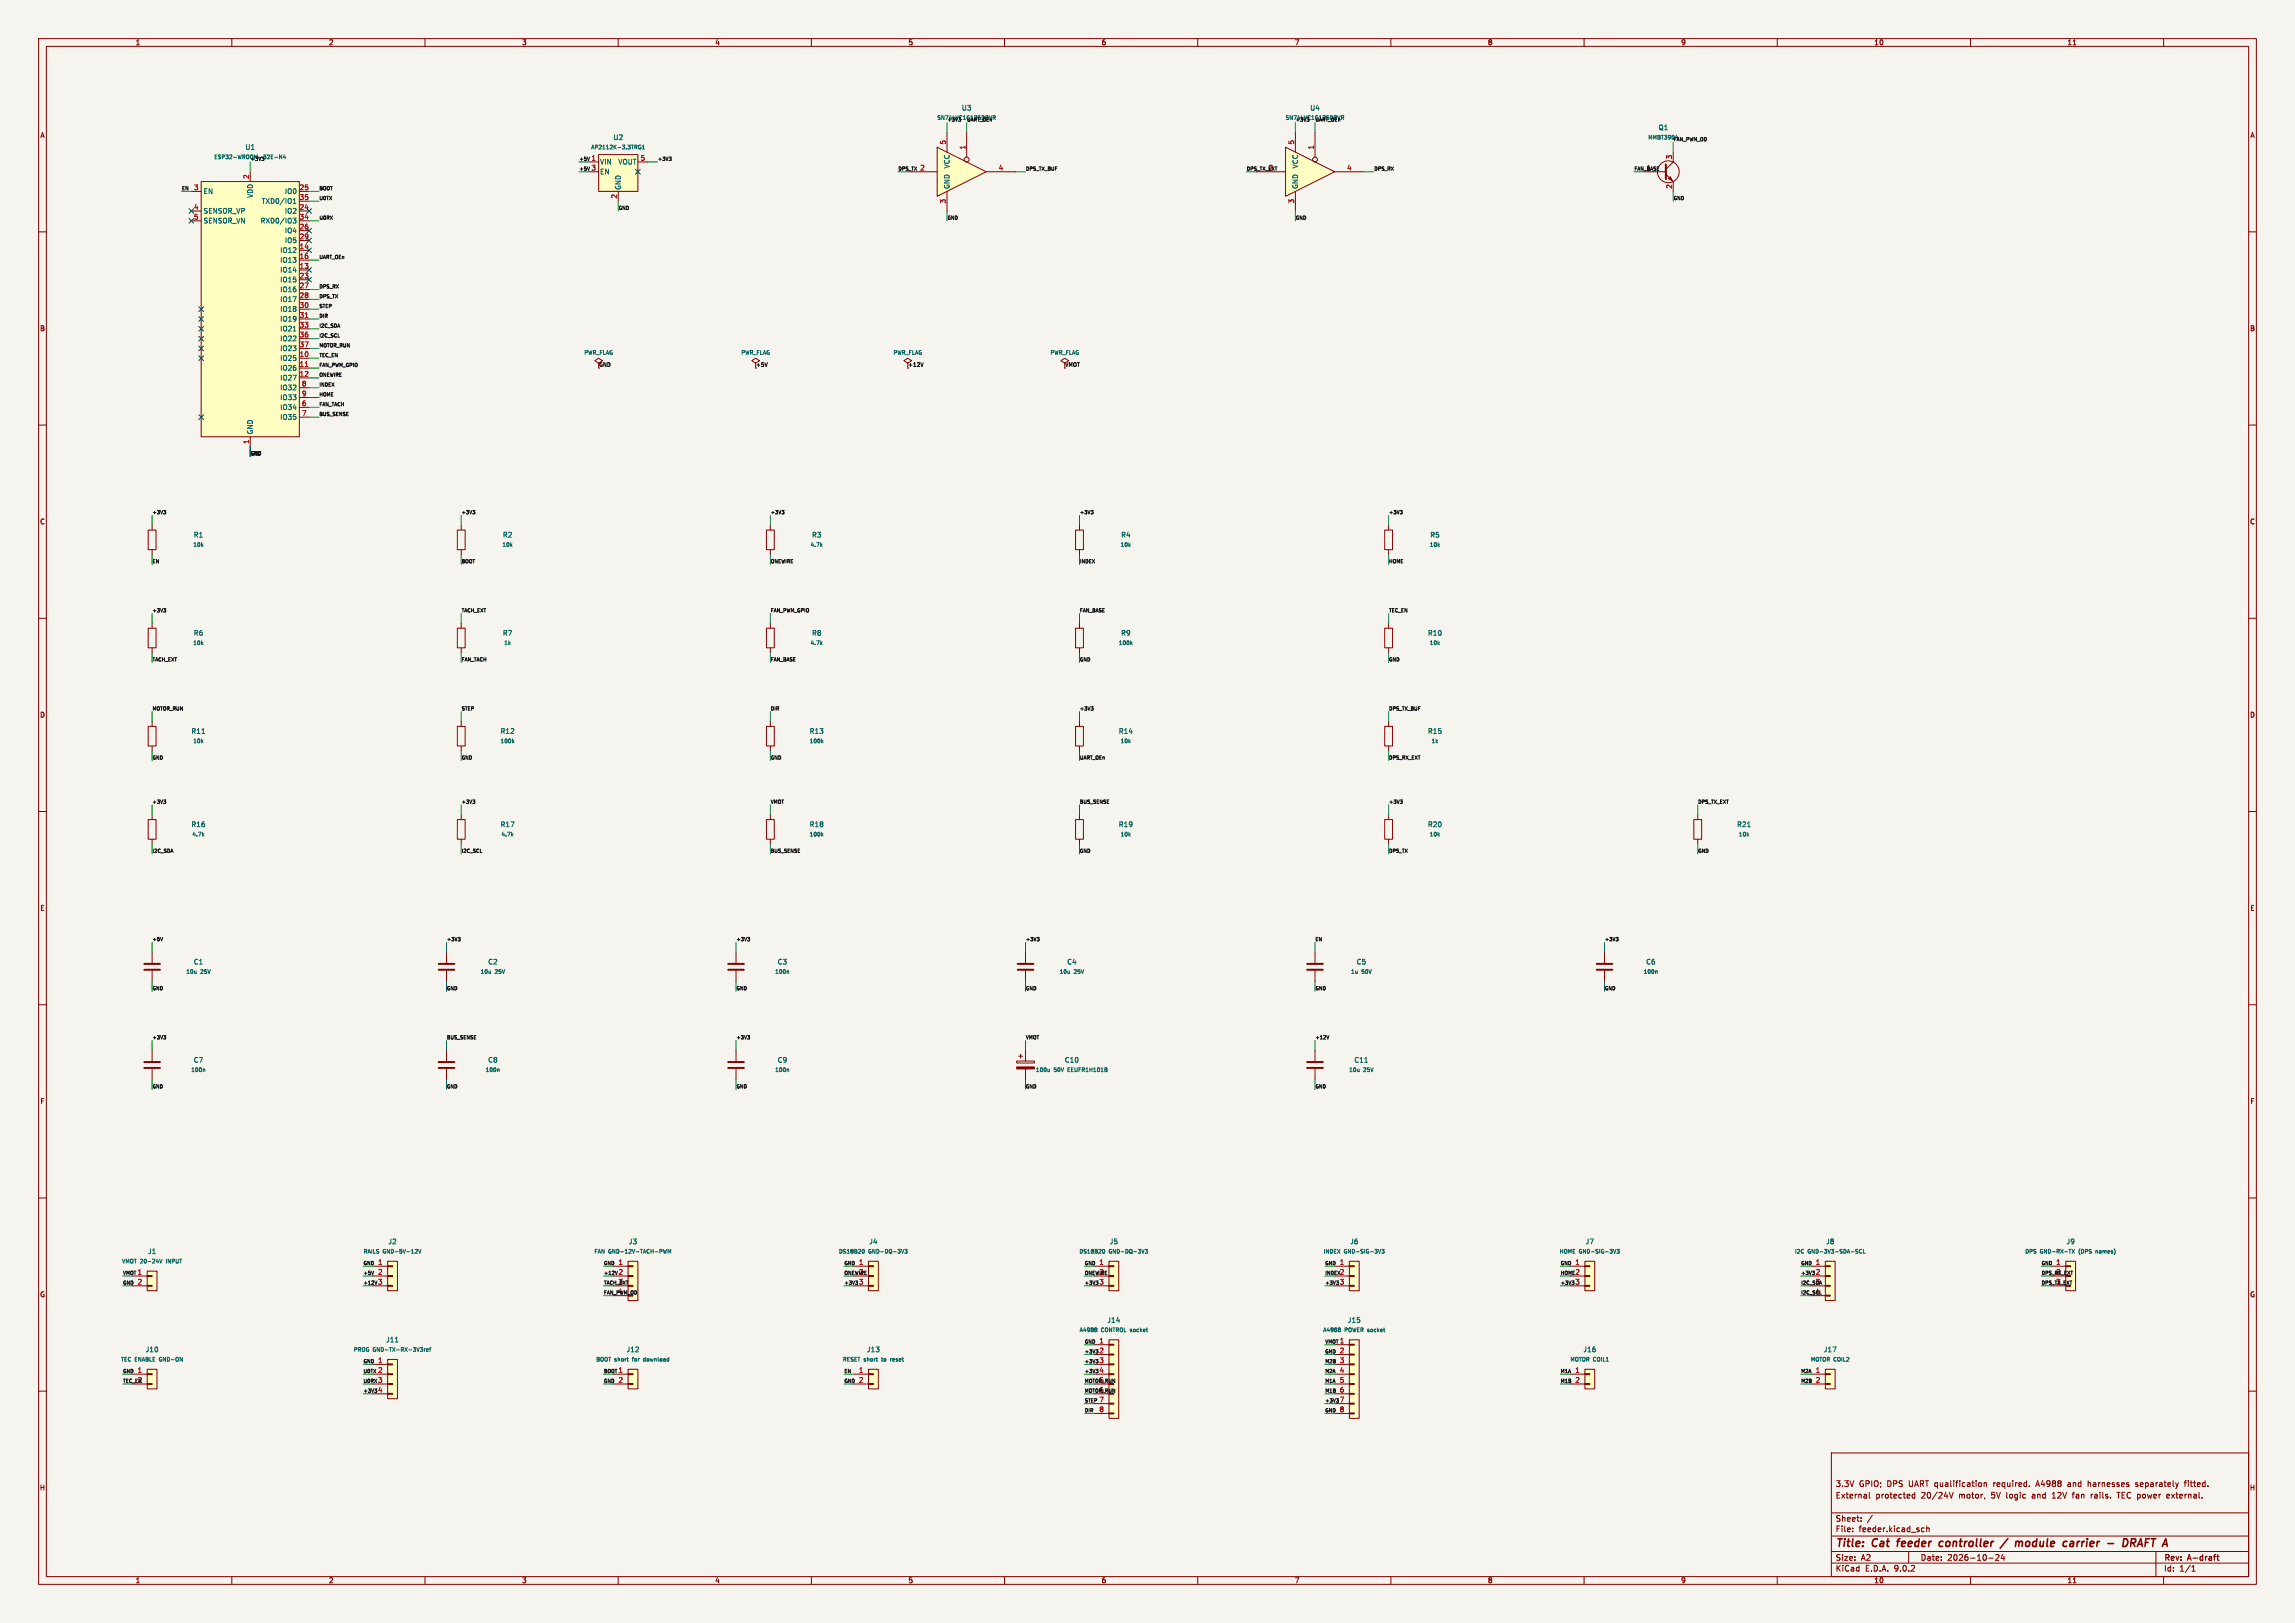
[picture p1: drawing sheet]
<svg xmlns="http://www.w3.org/2000/svg" width="594mm" height="420mm" viewBox="0 0 594 420" stroke-linecap="round" stroke-linejoin="round" font-family="sans-serif">
<defs><g id="words">
<g font-size="2.8" fill="#840000">
<text x="475" y="400.9">Title:</text>
<text x="484.7" y="400.9">Cat</text>
<text x="491.9" y="400.9">feeder</text>
<text x="503.6" y="400.9">controller</text>
<text x="520.5" y="400.9">/</text>
<text x="524.9" y="400.9">module</text>
<text x="538.1" y="400.9">carrier</text>
<text x="550.3" y="400.9">-</text>
<text x="555.1" y="400.9">DRAFT A</text>
</g>
<g font-size="2.1" fill="#840000">
<text x="475" y="388">External</text>
<text x="475" y="385">3.3V</text>
<text x="481.2" y="385">GPIO;</text>
<text x="485.4" y="388">protected</text>
<text x="488.5" y="385">DPS UART qualification</text>
<text x="497.3" y="388">20/24V</text>
<text x="507.2" y="388">motor,</text>
<text x="515.7" y="388">5V logic</text>
<text x="516.4" y="385">required.</text>
<text x="526.5" y="388">and</text>
<text x="527.6" y="385">A4988</text>
<text x="531.9" y="388">12V</text>
<text x="535.9" y="385">and</text>
<text x="537.3" y="388">fan</text>
<text x="541.3" y="385">harnesses</text>
<text x="542.2" y="388">rails.</text>
<text x="549.2" y="388">TEC power</text>
<text x="553.8" y="385">separately</text>
<text x="562.3" y="388">external.</text>
<text x="566.6" y="385">fitted.</text>
<text x="475" y="394">Sheet:</text>
<text x="475" y="396.7">File:</text>
<text x="481.1" y="396.7">feeder.kicad_sch</text>
<text x="475" y="406.9">KiCad</text>
<text x="475" y="404.1">Size:</text>
<text x="481.7" y="404.1">A2</text>
<text x="482.7" y="406.9">E.D.A.</text>
<text x="490.3" y="406.9">9.0.2</text>
<text x="497" y="404.1">Date:</text>
<text x="504" y="404.1">2026-10-24</text>
<text x="560" y="404.3">Rev:</text>
<text x="560" y="406.9">Id:</text>
<text x="564.1" y="406.9">1/1</text>
<text x="566.4" y="404.3">A-draft</text>
</g>
<g font-size="1.8" fill="#840000">
<text x="35" y="11.9">1</text>
<text x="85" y="11.9">2</text>
<text x="135" y="11.9">3</text>
<text x="185" y="11.9">4</text>
<text x="235" y="11.9">5</text>
<text x="285" y="11.9">6</text>
<text x="335" y="11.9">7</text>
<text x="385" y="11.9">8</text>
<text x="435" y="11.9">9</text>
<text x="485" y="11.9">10</text>
<text x="535" y="11.9">11</text>
<text x="10.3" y="35.9">A</text>
<text x="582.3" y="35.9">A</text>
<text x="10.3" y="85.9">B</text>
<text x="582.3" y="85.9">B</text>
<text x="10.3" y="135.9">C</text>
<text x="582.3" y="135.9">C</text>
<text x="10.3" y="185.9">D</text>
<text x="582.3" y="185.9">D</text>
<text x="10.3" y="235.9">E</text>
<text x="582.3" y="235.9">E</text>
<text x="10.3" y="285.9">F</text>
<text x="582.3" y="285.9">F</text>
<text x="10.3" y="335.9">G</text>
<text x="582.3" y="335.9">G</text>
<text x="10.2" y="385.9">H</text>
<text x="582.2" y="385.9">H</text>
<text x="35" y="409.9">1</text>
<text x="85" y="409.9">2</text>
<text x="135" y="409.9">3</text>
<text x="185" y="409.9">4</text>
<text x="235" y="409.9">5</text>
<text x="285" y="409.9">6</text>
<text x="335" y="409.9">7</text>
<text x="385" y="409.9">8</text>
<text x="435" y="409.9">9</text>
<text x="485" y="409.9">10</text>
<text x="535" y="409.9">11</text>
</g>
<g font-size="1.8" fill="#006464">
<text x="248.8" y="28.8">U3</text>
<text x="339" y="28.8">U4</text>
<text x="429.2" y="33.9">Q1</text>
<text x="63.4" y="39">U1</text>
<text x="158.6" y="36.4">U2</text>
<text x="155.2" y="42.8">VIN</text>
<text x="155.2" y="45.3">EN</text>
<text x="159.9" y="42.8">VOUT</text>
<text x="246" y="43.7" transform="rotate(-90 246 43.7)">VCC</text>
<text x="336.1" y="43.7" transform="rotate(-90 336.1 43.7)">VCC</text>
<text x="52.6" y="50.4">EN</text>
<text x="65.6" y="51.3" transform="rotate(-90 65.6 51.3)">VDD</text>
<text x="67.6" y="52.9">TXD0/IO1</text>
<text x="73.6" y="50.4">IO0</text>
<text x="160.9" y="49.3" transform="rotate(-90 160.9 49.3)">GND</text>
<text x="246" y="49" transform="rotate(-90 246 49)">GND</text>
<text x="336.1" y="49" transform="rotate(-90 336.1 49)">GND</text>
<text x="52.6" y="55.5">SENSOR_VP</text>
<text x="52.6" y="58">SENSOR_VN</text>
<text x="67.3" y="58">RXD0/IO3</text>
<text x="73.6" y="55.5">IO2</text>
<text x="72.4" y="65.6">IO12</text>
<text x="73.6" y="60.6">IO4</text>
<text x="73.6" y="63.1">IO5</text>
<text x="72.4" y="68.2">IO13</text>
<text x="72.4" y="70.7">IO14</text>
<text x="72.4" y="73.3">IO15</text>
<text x="72.4" y="75.8">IO16</text>
<text x="72.4" y="78.3">IO17</text>
<text x="72.4" y="80.9">IO18</text>
<text x="72.4" y="83.4">IO19</text>
<text x="72.4" y="86">IO21</text>
<text x="72.4" y="88.5">IO22</text>
<text x="72.4" y="91">IO23</text>
<text x="72.4" y="93.6">IO25</text>
<text x="72.4" y="96.1">IO26</text>
<text x="72.4" y="98.7">IO27</text>
<text x="72.4" y="101.2">IO32</text>
<text x="72.4" y="103.7">IO33</text>
<text x="72.4" y="106.3">IO34</text>
<text x="65.6" y="112.5" transform="rotate(-90 65.6 112.5)">GND</text>
<text x="72.4" y="108.8">IO35</text>
<text x="50" y="139.3">R1</text>
<text x="130" y="139.3">R2</text>
<text x="210" y="139.3">R3</text>
<text x="290.1" y="139.3">R4</text>
<text x="370.1" y="139.3">R5</text>
<text x="50" y="164.7">R6</text>
<text x="130" y="164.7">R7</text>
<text x="210" y="164.7">R8</text>
<text x="290.1" y="164.7">R9</text>
<text x="369.5" y="164.7">R10</text>
<text x="49.4" y="190.1">R11</text>
<text x="129.4" y="190.1">R12</text>
<text x="209.4" y="190.1">R13</text>
<text x="289.5" y="190.1">R14</text>
<text x="369.5" y="190.1">R15</text>
<text x="49.4" y="214.2">R16</text>
<text x="129.4" y="214.2">R17</text>
<text x="209.4" y="214.2">R18</text>
<text x="289.5" y="214.2">R19</text>
<text x="369.5" y="214.2">R20</text>
<text x="449.5" y="214.2">R21</text>
<text x="50" y="249.8">C1</text>
<text x="126.2" y="249.8">C2</text>
<text x="201.2" y="249.8">C3</text>
<text x="276.1" y="249.8">C4</text>
<text x="351" y="249.8">C5</text>
<text x="425.9" y="249.8">C6</text>
<text x="50" y="275.2">C7</text>
<text x="126.2" y="275.2">C8</text>
<text x="201.2" y="275.2">C9</text>
<text x="275.5" y="275.2">C10</text>
<text x="350.4" y="275.2">C11</text>
<text x="100.4" y="322.2">J2</text>
<text x="162.6" y="322.2">J3</text>
<text x="224.9" y="322.2">J4</text>
<text x="287.1" y="322.2">J5</text>
<text x="349.3" y="322.2">J6</text>
<text x="410.3" y="322.2">J7</text>
<text x="472.5" y="322.2">J8</text>
<text x="534.7" y="322.2">J9</text>
<text x="38.2" y="324.7">J1</text>
<text x="99.8" y="347.6">J11</text>
<text x="286.5" y="342.5">J14</text>
<text x="348.7" y="342.5">J15</text>
<text x="37.6" y="350.1">J10</text>
<text x="162" y="350.1">J12</text>
<text x="224.3" y="350.1">J13</text>
<text x="409.7" y="350.1">J16</text>
<text x="471.9" y="350.1">J17</text>
</g>
<g font-size="1.8" fill="#a90000">
<text x="153" y="41.7">1</text>
<text x="165.7" y="41.7">5</text>
<text x="244.9" y="37.5" transform="rotate(-90 244.9 37.5)">5</text>
<text x="249.9" y="38.8" transform="rotate(-90 249.9 38.8)">1</text>
<text x="335" y="37.5" transform="rotate(-90 335 37.5)">5</text>
<text x="340.1" y="38.8" transform="rotate(-90 340.1 38.8)">1</text>
<text x="432.8" y="41.3" transform="rotate(-90 432.8 41.3)">3</text>
<text x="64.5" y="46.4" transform="rotate(-90 64.5 46.4)">2</text>
<text x="153" y="44.2">3</text>
<text x="238.1" y="44.2">2</text>
<text x="258.4" y="44.2">4</text>
<text x="348.5" y="44.2">4</text>
<text x="50.1" y="49.3">3</text>
<text x="77.4" y="49.3">25</text>
<text x="77.4" y="51.8">35</text>
<text x="159.8" y="51.5" transform="rotate(-90 159.8 51.5)">2</text>
<text x="244.9" y="52.8" transform="rotate(-90 244.9 52.8)">3</text>
<text x="335" y="52.8" transform="rotate(-90 335 52.8)">3</text>
<text x="432.8" y="49" transform="rotate(-90 432.8 49)">2</text>
<text x="50.1" y="54.4">4</text>
<text x="50.1" y="56.9">5</text>
<text x="77.4" y="54.4">24</text>
<text x="77.4" y="56.9">34</text>
<text x="77.4" y="59.4">26</text>
<text x="77.4" y="62">29</text>
<text x="77.4" y="64.5">14</text>
<text x="77.4" y="67.1">16</text>
<text x="77.4" y="69.6">13</text>
<text x="77.4" y="72.1">23</text>
<text x="77.4" y="74.7">27</text>
<text x="77.4" y="77.2">28</text>
<text x="77.4" y="79.8">30</text>
<text x="77.4" y="82.3">31</text>
<text x="77.4" y="84.8">33</text>
<text x="77.4" y="87.4">36</text>
<text x="77.4" y="89.9">37</text>
<text x="77.4" y="92.5">10</text>
<text x="77.4" y="95">11</text>
<text x="77.4" y="97.5">12</text>
<text x="78" y="100.1">8</text>
<text x="78" y="102.6">9</text>
<text x="78" y="105.2">6</text>
<text x="78" y="107.7">7</text>
<text x="64.5" y="115" transform="rotate(-90 64.5 115)">1</text>
<text x="35.5" y="329.9">1</text>
<text x="97.7" y="327.4">1</text>
<text x="97.7" y="329.9">2</text>
<text x="159.9" y="327.4">1</text>
<text x="222.2" y="327.4">1</text>
<text x="284.4" y="327.4">1</text>
<text x="346.6" y="327.4">1</text>
<text x="407.6" y="327.4">1</text>
<text x="469.8" y="327.4">1</text>
<text x="532.1" y="327.4">1</text>
<text x="35.5" y="332.5">2</text>
<text x="284.4" y="347.7">1</text>
<text x="346.6" y="347.7">1</text>
<text x="97.7" y="352.8">1</text>
<text x="346.6" y="350.3">2</text>
<text x="346.6" y="352.8">3</text>
<text x="35.5" y="355.3">1</text>
<text x="97.7" y="355.3">2</text>
<text x="97.7" y="357.9">3</text>
<text x="159.9" y="355.3">1</text>
<text x="159.9" y="357.9">2</text>
<text x="222.2" y="355.3">1</text>
<text x="222.2" y="357.9">2</text>
<text x="346.6" y="355.3">4</text>
<text x="346.6" y="357.9">5</text>
<text x="407.6" y="355.3">1</text>
<text x="407.6" y="357.9">2</text>
<text x="469.8" y="355.3">1</text>
<text x="469.8" y="357.9">2</text>
<text x="284.4" y="365.5">8</text>
<text x="346.6" y="360.4">6</text>
<text x="346.6" y="365.5">8</text>
</g>
<g font-size="1.8" fill="#0f0f0f">
<text x="328.2" y="44.2">2</text>
<text x="426" y="44.2">1</text>
<text x="159.9" y="329.9">2</text>
<text x="222.2" y="329.9">2</text>
<text x="284.4" y="329.9">2</text>
<text x="346.6" y="329.9">2</text>
<text x="407.6" y="329.9">2</text>
<text x="469.8" y="329.9">2</text>
<text x="532.1" y="329.9">2</text>
<text x="97.7" y="332.5">3</text>
<text x="159.9" y="332.5">3</text>
<text x="159.9" y="335">4</text>
<text x="222.2" y="332.5">3</text>
<text x="284.4" y="332.5">3</text>
<text x="346.6" y="332.5">3</text>
<text x="407.6" y="332.5">3</text>
<text x="469.8" y="332.5">3</text>
<text x="469.8" y="335">4</text>
<text x="532.1" y="332.5">3</text>
<text x="284.4" y="350.3">2</text>
<text x="284.4" y="352.8">3</text>
<text x="35.5" y="357.9">2</text>
<text x="284.4" y="355.3">4</text>
<text x="284.4" y="357.9">5</text>
<text x="97.7" y="360.4">4</text>
<text x="284.4" y="360.4">6</text>
<text x="284.4" y="363">7</text>
<text x="346.6" y="363">7</text>
</g>
<g font-size="1.4" fill="#0f0f0f">
<text x="242.4" y="31.2">SN74LVC1G125DBVR</text>
<text x="332.6" y="31.2">SN74LVC1G125DBVR</text>
<text x="55.3" y="41.4">ESP32-WROOM-32E-N4</text>
<text x="426.5" y="36.3">MMBT3904</text>
<text x="154.9" y="95">GND</text>
<text x="195.6" y="95">+5V</text>
<text x="234.9" y="95">+12V</text>
<text x="275.6" y="95">VMOT</text>
</g>
<g font-size="1.4" fill="#006464">
<text x="152.9" y="38.8">AP2112K-3.3TRG1</text>
<text x="151.1" y="92">PWR_FLAG</text>
<text x="191.7" y="92">PWR_FLAG</text>
<text x="231.1" y="92">PWR_FLAG</text>
<text x="271.7" y="92">PWR_FLAG</text>
<text x="49.9" y="141.7">10k</text>
<text x="129.9" y="141.7">10k</text>
<text x="209.7" y="141.7">4.7k</text>
<text x="289.9" y="141.7">10k</text>
<text x="369.9" y="141.7">10k</text>
<text x="49.9" y="167.1">10k</text>
<text x="130.4" y="167.1">1k</text>
<text x="209.7" y="167.1">4.7k</text>
<text x="289.4" y="167.1">100k</text>
<text x="369.9" y="167.1">10k</text>
<text x="49.9" y="192.5">10k</text>
<text x="129.4" y="192.5">100k</text>
<text x="209.4" y="192.5">100k</text>
<text x="289.9" y="192.5">10k</text>
<text x="370.4" y="192.5">1k</text>
<text x="49.6" y="216.6">4.7k</text>
<text x="129.7" y="216.6">4.7k</text>
<text x="209.4" y="216.6">100k</text>
<text x="289.9" y="216.6">10k</text>
<text x="369.9" y="216.6">10k</text>
<text x="449.9" y="216.6">10k</text>
<text x="48.1" y="252.2">10u</text>
<text x="51.9" y="252.2">25V</text>
<text x="124.3" y="252.2">10u</text>
<text x="128.1" y="252.2">25V</text>
<text x="200.5" y="252.2">100n</text>
<text x="274.1" y="252.2">10u</text>
<text x="278" y="252.2">25V</text>
<text x="349.5" y="252.2">1u</text>
<text x="352.4" y="252.2">50V</text>
<text x="425.3" y="252.2">100n</text>
<text x="49.4" y="277.6">100n</text>
<text x="125.6" y="277.6">100n</text>
<text x="200.5" y="277.6">100n</text>
<text x="268" y="277.6">100u</text>
<text x="272.8" y="277.6">50V</text>
<text x="276.6" y="277.6">EEUFR1H101B</text>
<text x="349.1" y="277.6">10u</text>
<text x="352.9" y="277.6">25V</text>
<text x="31.5" y="327.1">VMOT 20-24V</text>
<text x="43.2" y="327.1">INPUT</text>
<text x="94" y="324.6">RAILS</text>
<text x="99.1" y="324.6">GND-5V-12V</text>
<text x="153.7" y="324.6">FAN</text>
<text x="157.5" y="324.6">GND-12V-TACH-PWM</text>
<text x="217" y="324.6">DS18B20</text>
<text x="224.8" y="324.6">GND-DQ-3V3</text>
<text x="279.2" y="324.6">DS18B20</text>
<text x="287" y="324.6">GND-DQ-3V3</text>
<text x="342.5" y="324.6">INDEX</text>
<text x="347.9" y="324.6">GND-SIG-3V3</text>
<text x="403.5" y="324.6">HOME</text>
<text x="408.7" y="324.6">GND-SIG-3V3</text>
<text x="464.4" y="324.6">I2C</text>
<text x="467.9" y="324.6">GND-3V3-SDA-SCL</text>
<text x="524" y="324.6">DPS</text>
<text x="528" y="324.6">GND-RX-TX</text>
<text x="538.2" y="324.6">(DPS</text>
<text x="542.9" y="324.6">names)</text>
<text x="279.3" y="344.9">A4988</text>
<text x="285" y="344.9">CONTROL socket</text>
<text x="342.3" y="344.9">A4988</text>
<text x="348" y="344.9">POWER socket</text>
<text x="31.2" y="352.5">TEC ENABLE</text>
<text x="41.4" y="352.5">GND-ON</text>
<text x="91.4" y="350">PROG GND-TX-RX-3V3ref</text>
<text x="154.2" y="352.5">BOOT short</text>
<text x="163.9" y="352.5">for</text>
<text x="167" y="352.5">download</text>
<text x="218" y="352.5">RESET short</text>
<text x="228.4" y="352.5">to</text>
<text x="230.9" y="352.5">reset</text>
<text x="406.3" y="352.5">MOTOR COIL1</text>
<text x="468.6" y="352.5">MOTOR COIL2</text>
</g>
<g font-size="1.3" fill="#0f0f0f">
<text x="245.1" y="31.5">+3V3</text>
<text x="250.2" y="31.5">UART_OEn</text>
<text x="335.3" y="31.5">+3V3</text>
<text x="340.4" y="31.5">UART_OEn</text>
<text x="64.8" y="41.7">+3V3</text>
<text x="149.9" y="41.7">+5V</text>
<text x="170.2" y="41.7">+3V3</text>
<text x="433.1" y="36.6">FAN_PWM_OD</text>
<text x="149.9" y="44.2">+5V</text>
<text x="232.4" y="44.2">DPS_TX</text>
<text x="265.4" y="44.2">DPS_TX_BUF</text>
<text x="322.6" y="44.2">DPS_TX_EXT</text>
<text x="355.6" y="44.2">DPS_RX</text>
<text x="422.9" y="44.2">FAN_BASE</text>
<text x="47" y="49.3">EN</text>
<text x="82.5" y="49.3">BOOT</text>
<text x="82.5" y="51.8">U0TX</text>
<text x="433.1" y="51.8">GND</text>
<text x="82.5" y="56.9">U0RX</text>
<text x="160" y="54.4">GND</text>
<text x="245.1" y="56.9">GND</text>
<text x="335.3" y="56.9">GND</text>
<text x="82.5" y="67.1">UART_OEn</text>
<text x="82.5" y="74.7">DPS_RX</text>
<text x="82.5" y="77.2">DPS_TX</text>
<text x="82.5" y="79.8">STEP</text>
<text x="82.5" y="82.3">DIR</text>
<text x="82.5" y="84.8">I2C_SDA</text>
<text x="82.5" y="87.4">I2C_SCL</text>
<text x="82.5" y="89.9">MOTOR_RUN</text>
<text x="82.5" y="92.5">TEC_EN</text>
<text x="82.5" y="95">FAN_PWM_GPIO</text>
<text x="82.5" y="97.5">ONEWIRE</text>
<text x="82.5" y="100.1">INDEX</text>
<text x="82.5" y="107.7">BUS_SENSE</text>
<text x="82.5" y="105.2">FAN_TACH</text>
<text x="82.5" y="102.6">HOME</text>
<text x="64.8" y="117.9">GND</text>
<text x="39.4" y="133.1">+3V3</text>
<text x="119.4" y="133.1">+3V3</text>
<text x="199.4" y="133.1">+3V3</text>
<text x="279.4" y="133.1">+3V3</text>
<text x="359.4" y="133.1">+3V3</text>
<text x="39.4" y="145.8">EN</text>
<text x="119.4" y="145.8">BOOT</text>
<text x="199.4" y="145.8">ONEWIRE</text>
<text x="279.4" y="145.8">INDEX</text>
<text x="359.4" y="145.8">HOME</text>
<text x="39.4" y="158.5">+3V3</text>
<text x="119.4" y="158.5">TACH_EXT</text>
<text x="199.4" y="158.5">FAN_PWM_GPIO</text>
<text x="279.4" y="158.5">FAN_BASE</text>
<text x="359.4" y="158.5">TEC_EN</text>
<text x="39.4" y="171.2">TACH_EXT</text>
<text x="119.4" y="171.2">FAN_TACH</text>
<text x="199.4" y="171.2">FAN_BASE</text>
<text x="279.4" y="171.2">GND</text>
<text x="359.4" y="171.2">GND</text>
<text x="39.4" y="183.9">MOTOR_RUN</text>
<text x="119.4" y="183.9">STEP</text>
<text x="199.4" y="183.9">DIR</text>
<text x="279.4" y="183.9">+3V3</text>
<text x="359.4" y="183.9">DPS_TX_BUF</text>
<text x="39.4" y="196.6">GND</text>
<text x="119.4" y="196.6">GND</text>
<text x="199.4" y="196.6">GND</text>
<text x="279.4" y="196.6">UART_OEn</text>
<text x="359.4" y="196.6">DPS_RX_EXT</text>
<text x="39.4" y="208">+3V3</text>
<text x="119.4" y="208">+3V3</text>
<text x="199.4" y="208">VMOT</text>
<text x="279.4" y="208">BUS_SENSE</text>
<text x="359.4" y="208">+3V3</text>
<text x="439.4" y="208">DPS_TX_EXT</text>
<text x="39.4" y="220.7">I2C_SDA</text>
<text x="119.4" y="220.7">I2C_SCL</text>
<text x="199.4" y="220.7">BUS_SENSE</text>
<text x="279.4" y="220.7">GND</text>
<text x="359.4" y="220.7">DPS_TX</text>
<text x="439.4" y="220.7">GND</text>
<text x="39.4" y="243.6">+5V</text>
<text x="115.6" y="243.6">+3V3</text>
<text x="190.5" y="243.6">+3V3</text>
<text x="265.4" y="243.6">+3V3</text>
<text x="340.4" y="243.6">EN</text>
<text x="415.3" y="243.6">+3V3</text>
<text x="39.4" y="256.3">GND</text>
<text x="115.6" y="256.3">GND</text>
<text x="190.5" y="256.3">GND</text>
<text x="265.4" y="256.3">GND</text>
<text x="340.4" y="256.3">GND</text>
<text x="415.3" y="256.3">GND</text>
<text x="39.4" y="269">+3V3</text>
<text x="115.6" y="269">BUS_SENSE</text>
<text x="190.5" y="269">+3V3</text>
<text x="265.4" y="269">VMOT</text>
<text x="340.4" y="269">+12V</text>
<text x="39.4" y="281.7">GND</text>
<text x="115.6" y="281.7">GND</text>
<text x="190.5" y="281.7">GND</text>
<text x="265.4" y="281.7">GND</text>
<text x="340.4" y="281.7">GND</text>
<text x="31.7" y="330">VMOT</text>
<text x="94" y="330">+5V</text>
<text x="94" y="327.4">GND</text>
<text x="156.2" y="330">+12V</text>
<text x="156.2" y="327.4">GND</text>
<text x="218.4" y="327.4">GND</text>
<text x="218.4" y="330">ONEWIRE</text>
<text x="280.7" y="330">ONEWIRE</text>
<text x="280.7" y="327.4">GND</text>
<text x="342.9" y="330">INDEX</text>
<text x="342.9" y="327.4">GND</text>
<text x="403.9" y="327.4">GND</text>
<text x="403.9" y="330">HOME</text>
<text x="466.1" y="330">+3V3</text>
<text x="466.1" y="327.4">GND</text>
<text x="528.3" y="327.4">GND</text>
<text x="528.3" y="330">DPS_RX_EXT</text>
<text x="31.7" y="332.5">GND</text>
<text x="94" y="332.5">+12V</text>
<text x="156.2" y="332.5">TACH_EXT</text>
<text x="156.2" y="335">FAN_PWM_OD</text>
<text x="218.4" y="332.5">+3V3</text>
<text x="280.7" y="332.5">+3V3</text>
<text x="342.9" y="332.5">+3V3</text>
<text x="403.9" y="332.5">+3V3</text>
<text x="466.1" y="335">I2C_SCL</text>
<text x="466.1" y="332.5">I2C_SDA</text>
<text x="528.3" y="332.5">DPS_TX_EXT</text>
<text x="280.7" y="347.7">GND</text>
<text x="342.9" y="347.7">VMOT</text>
<text x="94" y="352.8">GND</text>
<text x="280.7" y="350.3">+3V3</text>
<text x="280.7" y="352.8">+3V3</text>
<text x="342.9" y="352.8">M2B</text>
<text x="342.9" y="350.3">GND</text>
<text x="31.7" y="357.9">TEC_EN</text>
<text x="31.7" y="355.4">GND</text>
<text x="94" y="357.9">U0RX</text>
<text x="94" y="355.4">U0TX</text>
<text x="156.2" y="355.4">BOOT</text>
<text x="156.2" y="357.9">GND</text>
<text x="218.4" y="355.4">EN</text>
<text x="218.4" y="357.9">GND</text>
<text x="280.7" y="355.4">+3V3</text>
<text x="280.7" y="357.9">MOTOR_RUN</text>
<text x="342.9" y="355.4">M2A</text>
<text x="342.9" y="357.9">M1A</text>
<text x="403.9" y="357.9">M1B</text>
<text x="403.9" y="355.4">M1A</text>
<text x="466.1" y="357.9">M2B</text>
<text x="466.1" y="355.4">M2A</text>
<text x="94" y="360.4">+3V3</text>
<text x="280.7" y="360.4">MOTOR_RUN</text>
<text x="280.7" y="363">STEP</text>
<text x="280.7" y="365.5">DIR</text>
<text x="342.9" y="363">+3V3</text>
<text x="342.9" y="365.5">GND</text>
<text x="342.9" y="360.4">M1B</text>
</g>
</g></defs>
<path d="M0 0h594v420h-594z" fill="#f5f4ef" stroke="#f5f4ef" stroke-width=".26"/>
<g fill="none" stroke="#840000" stroke-width=".26">
<path d="M10 10h574v400h-574zM12 12h570v396h-570zM60 10v2M110 10v2M160 10v2M210 10v2M260 10v2M310 10v2M360 10v2M410 10v2M460 10v2M510 10v2"/>
<path d="M536.6 11.6h.7M560 10v2M10 60h2M582 60h2M10 110h2M582 110h2M10 160h2M582 160h2M10 210h2M582 210h2M10 260h2M582 260h2"/>
<path d="M10 310h2M582 310h2M10 360h2M474 376h108v32h-108zM582 360h2M474 397.5h108M474 391.5h108M479.5 396.2v.2M479.5 395.4v.2M481.7 393.5v.2M481.7 392.7v.2M483.8 386.2v1.3l.2 .2"/>
<path d="M484.6 392.1l-1.3 1.9M495.6 386.2v1.5M495.6 386.7h-.4l-.3 .3 .1 .6h.6M497.5 396.3h.5M497.5 395.4h.5M498.7 395.5l.5-.1 .1 1M498.7 394.9v1.5M504.5 386.2l.5 1.5 .5-1.5M512.6 383.7l.3 .3v.4l-.3 .3M513.5 383.8l.6-.1 .1 1M513.5 383.7v1M513.7 387.6l-.1 .3"/>
<path d="M525.2 384.5v.2M531.2 387.7h.8M531.5 386.4l-.3 .2M535.2 384.2v.4M536.3 386.7h.6M536.7 386.2l-.2 .2v1.3M540.5 383.2v1.5M540.7 383.7l-.2 .1M541.2 386.7v1M541.7 386.7l-.5 .3M547.9 386.2h.8M548.3 386.2v1.5"/>
<path d="M552.7 384.6l.5 .1M553.2 383.7l-.5 .2 .1 .2 .4 .1M560.9 387.6h.6M560.9 386.7h.4l.2 .3-.7 .2M565.3 383.7h.6M565.9 383.2l-.4 .2v1.3M60 408v2M110 408v2M160 408v2M210 408v2M260 408v2M310 408v2"/>
<path d="M360 408v2M410 408v2M460 408v2M474 404.5h108M474 401.5h108M494 401.5v3M510 408v2M514.7 403.2h1.2M516.5 402.4l.6-.1 .3 .4-.9 1.1h.9M518.3 402.2l-.3 1.1h.9M518.7 402.8v1M536.6 409.6h.7"/>
<path d="M558 401.5v6.5M560 408v2M567.3 406.6h.9M567.3 405.5l.4-.4v1.5"/>
</g>
<path d="M573.8 402.8h.5M574 402.3v1.3l.3 .2" fill="none" stroke="#840000" stroke-width=".3"/>
<g fill="none" stroke="#840000" stroke-width=".4">
<path d="M490.9 398.9h.8M491.3 398.5l-.2 1.7M502.9 399h-.7l-.3 .8 .3 .4 .6-.1M519.7 398.1l-2 2.6M522.7 399h.7v1.2M535.9 399h.7v1.2M536.7 399.3l-.9 .2M550.7 399.1a.72 .72 0 0 0-.5-.9h-.5l-.3 2h.5M552 399.2l.6 1M552.3 399.2l.5-.3-.1-.5-.2-.2h-.8l-.3 2M553.4 399.6h1M535.7 400.1h.9"/>
<path d="M553.2 400.2l.9-2 .4 2"/>
</g>
<path d="M52.1 47h25.4v66h-25.4z" fill="#ffffc2"/>
<g fill="none" stroke="#840000" stroke-width=".26">
<path d="M49.5 49.5h2.6M49.5 54.6h2.6M49.5 57.2h2.6M52.1 47h25.4v66h-25.4zM64.8 44.5v2.5M77.5 49.5h2.5M77.5 54.6h2.5M77.5 57.2h2.5M77.5 52.1h2.5M77.5 59.7h2.5M77.5 62.2h2.5M77.5 64.8h2.5"/>
<path d="M77.5 67.3h2.5M77.5 69.9h2.5M77.5 72.4h2.5M77.5 74.9h2.5M77.5 77.5h2.5M77.5 80h2.5M77.5 82.6h2.5M77.5 85.1h2.5M77.5 87.6h2.5M77.5 90.2h2.5M77.5 92.7h2.5M77.5 95.3h2.5"/>
<path d="M77.5 97.8h2.5M64.8 113v2.6M77.5 100.3h2.5M77.5 102.9h2.5M77.5 105.4h2.5M77.5 108h2.5M358.4 188h2v5h-2zM359.4 186.7v1.3M359.4 193v1.3M190.5 271.8v2.8M190.5 276.6v2.8"/>
</g>
<path d="M71.1 40.7h.8M72.9 40.1v1l-.6-1v1M73.6 40l-.3 .8h.7M73.8 40.4v.7M75.8 56.5h.8l-.4 .4 .4 .2v.5l-.7 .1M75.9 52.6h.7M75.9 51.7l.4-.3v1.2M75.9 85.7h.7M203.9 276.6l.2 .2v.5" fill="none" stroke="#006464" stroke-width=".26"/>
<path d="M79 82.1h.7M79 94.8h.7" fill="none" stroke="#a90000" stroke-width=".26"/>
<path d="M188.5 274.8h4M188.5 276.4h4" fill="none" stroke="#840000" stroke-width=".51"/>
<path d="M162.6 326.4h2.5v10.2h-2.5z" fill="#ffffc2"/>
<g fill="none" stroke="#840000" stroke-width=".26">
<path d="M38.4 137.2h2v5h-2zM39.4 135.9v1.3M358.4 137.2h2v5h-2zM359.4 135.9v1.3M39.4 142.2v1.3M359.4 142.2v1.3M358.4 162.6h2v5h-2zM359.4 161.3v1.3M359.4 167.6v1.3M115.6 246.4v2.8M115.6 251.2v2.8M190.5 246.4v2.8"/>
<path d="M190.5 251.2v2.8M115.6 271.8v2.8M115.6 276.6v2.8M158.7 327.7h3.9M158.7 330.2h3.9M158.7 332.7h3.9M158.7 335.3h3.9M162.6 326.4h2.5v10.2h-2.5zM162.6 327.5h1.2v.3h-1.2zM162.6 330.1h1.2v.2h-1.2zM162.6 332.6h1.2v.3h-1.2z"/>
</g>
<path d="M203.9 251.2l.2 .2v.5M128.9 276.6l.3 .2v.5M172.5 323.3l-.2 1-.2-.7-.2 .7M172.9 324.3v-1l.4 .7 .3-.7v1" fill="none" stroke="#006464" stroke-width=".26"/>
<path d="M113.5 249.4h4.1M113.5 251h4.1M188.5 249.4h4M188.5 251h4M113.5 274.8h4.1M113.5 276.4h4.1" fill="none" stroke="#840000" stroke-width=".51"/>
<path d="M349.2 346.7h2.6v20.3h-2.6z" fill="#ffffc2"/>
<g fill="none" stroke="#840000" stroke-width=".26">
<path d="M118.4 212.1h2v5.1h-2zM119.4 210.8v1.3M119.4 217.2v1.2M345.4 348h3.8M345.4 350.5h3.8M345.4 353.1h3.8M345.4 355.6h3.8M345.4 358.1h3.8M349.2 346.7h2.6v20.3h-2.6zM349.2 347.9h1.3v.2h-1.3zM349.2 350.4h1.3v.2h-1.3zM349.2 352.9h1.3v.3h-1.3z"/>
<path d="M349.2 355.5h1.3v.2h-1.3zM349.2 358h1.3v.3h-1.3zM345.4 360.7h3.8M345.4 363.2h3.8M345.4 365.8h3.8M349.2 360.6h1.3v.2h-1.3zM349.2 363.1h1.3v.2h-1.3zM349.2 365.6h1.3v.3h-1.3z"/>
</g>
<path d="M132.5 216l.3 .4M132.8 215.7l-.4 .4M346.8 343.6l.1 .2-.1 .3 .1 .3-.1 .2" fill="none" stroke="#006464" stroke-width=".26"/>
<path d="M224.8 354.3h2.5v5.1h-2.5z" fill="#ffffc2"/>
<g fill="none" stroke="#840000" stroke-width=".26">
<path d="M433.1 39.4v2.5l-1.9 1.9M425.4 44.5h5.8M431.2 45.1l1.9 1.9v2.5M118.4 188h2v5h-2zM119.4 186.7v1.3M119.4 193v1.3M221 355.6h3.8M221 358.1h3.8M224.8 354.3h2.5v5.1h-2.5zM224.8 355.5h1.3v.2h-1.3zM224.8 358h1.3v.3h-1.3z"/>
<circle cx="431.8" cy="44.4" r="2.82"/>
</g>
<path d="M132.7 191.8l.3 .4M133 191.6l-.4 .3M226.8 351.6h.4M227.1 352.2h.1M230.5 351.6v.6M230.5 351.7v.1" fill="none" stroke="#006464" stroke-width=".26"/>
<path d="M431.2 42.5v3.9" fill="none" stroke="#840000" stroke-width=".51"/>
<path d="M431.8 46.2l.5-.5 .5 1z" fill="#840000" stroke="#840000" stroke-width=".26"/>
<path d="M224.8 326.4h2.5v7.6h-2.5z" fill="#ffffc2"/>
<g fill="none" stroke="#840000" stroke-width=".26">
<path d="M118.4 162.6h2v5h-2zM119.4 161.3v1.3M119.4 167.6v1.3M263.1 274.6h4.6v.5h-4.6zM263.7 273.3h1M264.2 272.8v1M265.4 271.8v2.8M265.4 276.6v2.8M221 327.7h3.8M221 330.2h3.8M221 332.7h3.8M224.8 326.4h2.5v7.6h-2.5z"/>
<path d="M224.8 327.5h1.3v.3h-1.3zM224.8 330.1h1.3v.2h-1.3zM224.8 332.6h1.3v.3h-1.3z"/>
</g>
<path d="M271.6 276.6v.7M271.6 277.2l-.2 .1M223.4 323.3a.53 .53 0 0 1 .3 .5 .53 .53 0 0 1-.3 .5M233.9 323.3l-.3 1M234.2 323.3h.6l-.3 .4 .3 .1v.4h-.6" fill="none" stroke="#006464" stroke-width=".26"/>
<path d="M263.1 276.1h4.6v.5h-4.6z" fill="#840000" stroke="#840000" stroke-width=".26"/>
<path d="M332.7 38.1l12.7 6.4-12.7 6.3z" fill="#ffffc2"/>
<g fill="none" stroke="#840000" stroke-width=".26">
<path d="M332.7 38.1l12.7 6.4-12.7 6.3zM335.3 34.3v5.1M340.4 34.3v6.3M325.1 44.5h7.6M335.3 49.5v5.1M345.4 44.5h7.7"/>
<circle cx="340.4" cy="41.3" r=".63"/>
</g>
<path d="M347.2 29.9l.6 .2-.1 .3-.5 .1M347.5 30.5l.3 .4" fill="none" stroke="#006464" stroke-width=".26"/>
<path d="M287 346.7h2.6v20.3h-2.6z" fill="#ffffc2"/>
<g fill="none" stroke="#840000" stroke-width=".26">
<path d="M283.2 348h3.8M283.2 350.5h3.8M283.2 353.1h3.8M283.2 355.6h3.8M283.2 358.1h3.8M287 346.7h2.6v20.3h-2.6zM287 347.9h1.3v.2h-1.3zM287 350.4h1.3v.2h-1.3zM287 352.9h1.3v.3h-1.3zM287 355.5h1.3v.2h-1.3zM283.2 360.7h3.8M283.2 363.2h3.8"/>
<path d="M283.2 365.8h3.8M287 363.1h1.3v.2h-1.3zM287 365.6h1.3v.3h-1.3z"/>
</g>
<path d="M283.7 343.6l.2 .2-.2 .3 .2 .3-.2 .2" fill="none" stroke="#006464" stroke-width=".26"/>
<path d="M472.4 326.4h2.6v10.2h-2.6z" fill="#ffffc2"/>
<path d="M468.6 327.7h3.8M468.6 330.2h3.8M468.6 332.7h3.8M468.6 335.3h3.8M472.4 326.4h2.6v10.2h-2.6zM472.4 327.5h1.3v.3h-1.3zM472.4 330.1h1.3v.2h-1.3zM472.4 332.6h1.3v.3h-1.3zM472.4 335.2h1.3v.2h-1.3z" fill="none" stroke="#840000" stroke-width=".26"/>
<path d="M481.9 323.4a.44 .44 0 0 0-.7 .4 .44 .44 0 0 0 .7 .4M482.3 323.3v1h.5" fill="none" stroke="#006464" stroke-width=".26"/>
<path d="M100.3 326.4h2.6v7.6h-2.6z" fill="#ffffc2"/>
<path d="M96.5 327.7h3.8M96.5 330.2h3.8M96.5 332.7h3.8M100.3 326.4h2.6v7.6h-2.6zM100.3 327.5h1.3v.3h-1.3zM100.3 330.1h1.3v.2h-1.3zM100.3 332.6h1.3v.3h-1.3z" fill="none" stroke="#840000" stroke-width=".26"/>
<path d="M107.6 323.3l.3 .1 .1 .2-.6 .7h.6M108.3 323.3l.3 1 .4-1" fill="none" stroke="#006464" stroke-width=".26"/>
<path d="M410.2 354.3h2.5v5.1h-2.5z" fill="#ffffc2"/>
<path d="M406.4 355.6h3.8M406.4 358.1h3.8M410.2 354.3h2.5v5.1h-2.5zM410.2 355.5h1.3v.2h-1.3zM410.2 358h1.3v.3h-1.3z" fill="none" stroke="#840000" stroke-width=".26"/>
<path d="M534.7 326.4h2.5v7.6h-2.5z" fill="#ffffc2"/>
<path d="M530.9 327.7h3.8M530.9 330.2h3.8M530.9 332.7h3.8M534.7 326.4h2.5v7.6h-2.5zM534.7 327.5h1.2v.3h-1.2z" fill="none" stroke="#840000" stroke-width=".26"/>
<path d="M536.3 323.3l.6 1M536.9 323.3l-.6 1M542.5 323.6v.7M542.5 323.7h.1" fill="none" stroke="#006464" stroke-width=".26"/>
<path d="M410.2 326.4h2.5v7.6h-2.5z" fill="#ffffc2"/>
<path d="M406.4 327.7h3.8M406.4 330.2h3.8M406.4 332.7h3.8M410.2 326.4h2.5v7.6h-2.5zM410.2 327.5h1.3v.3h-1.3zM410.2 330.1h1.3v.2h-1.3zM410.2 332.6h1.3v.3h-1.3z" fill="none" stroke="#840000" stroke-width=".26"/>
<path d="M418.2 323.3l-.3 1M418.5 323.3h.6l-.3 .4 .3 .1v.4h-.6" fill="none" stroke="#006464" stroke-width=".26"/>
<path d="M100.3 351.8h2.6v10.2h-2.6z" fill="#ffffc2"/>
<path d="M96.5 353.1h3.8M96.5 355.6h3.8M96.5 358.1h3.8M100.3 351.8h2.6v10.2h-2.6zM100.3 352.9h1.3v.3h-1.3zM100.3 355.5h1.3v.2h-1.3zM100.3 358h1.3v.3h-1.3zM96.5 360.7h3.8M100.3 360.6h1.3v.2h-1.3z" fill="none" stroke="#840000" stroke-width=".26"/>
<path d="M102.3 347.3h.8M108.8 348.7h.6l-.3 .4M109.2 349.1l.2 .2-.2 .4M109.8 349v.7M110.1 349l-.3 .2M110.4 349.4l.5-.1-.1-.2-.4 .1v.5h.4M111.1 349h.4M111.5 348.7l-.2 .1v.9" fill="none" stroke="#006464" stroke-width=".26"/>
<path d="M472.4 354.3h2.6v5.1h-2.6z" fill="#ffffc2"/>
<path d="M340.4 271.8v2.8M340.4 276.6v2.8M468.6 355.6h3.8M468.6 358.1h3.8M472.4 354.3h2.6v5.1h-2.6zM472.4 355.5h1.3v.2h-1.3zM472.4 358h1.3v.3h-1.3z" fill="none" stroke="#840000" stroke-width=".26"/>
<path d="M338.3 274.8h4.1M338.3 276.4h4.1" fill="none" stroke="#840000" stroke-width=".51"/>
<path d="M353.2 274.9h.8" fill="none" stroke="#006464" stroke-width=".26"/>
<path d="M287 326.4h2.6v7.6h-2.6z" fill="#ffffc2"/>
<path d="M283.2 327.7h3.8M283.2 330.2h3.8M283.2 332.7h3.8M287 326.4h2.6v7.6h-2.6zM287 327.5h1.3v.3h-1.3zM287 330.1h1.3v.2h-1.3zM287 332.6h1.3v.3h-1.3z" fill="none" stroke="#840000" stroke-width=".26"/>
<path d="M285.6 323.3a.53 .53 0 0 1 .3 .5 .53 .53 0 0 1-.3 .5M296.2 323.3l-.4 1M296.4 323.3h.6l-.3 .4 .3 .1v.4h-.6" fill="none" stroke="#006464" stroke-width=".26"/>
<path d="M162.6 354.3h2.5v5.1h-2.5z" fill="#ffffc2"/>
<path d="M158.7 355.6h3.9M158.7 358.1h3.9M162.6 354.3h2.5v5.1h-2.5zM162.6 355.5h1.2v.2h-1.2zM162.6 358h1.2v.3h-1.2z" fill="none" stroke="#840000" stroke-width=".26"/>
<path d="M162.3 351.6h.3M162.5 352.2h.1M166.6 351.7v.4" fill="none" stroke="#006464" stroke-width=".26"/>
<path d="M38.1 328.9h2.5v5.1h-2.5z" fill="#ffffc2"/>
<path d="M415.3 246.4v2.8M415.3 251.2v2.8M34.3 330.2h3.8M34.3 332.7h3.8M38.1 328.9h2.5v5.1h-2.5zM38.1 330.1h1.3v.2h-1.3zM38.1 332.6h1.3v.3h-1.3z" fill="none" stroke="#840000" stroke-width=".26"/>
<path d="M428.6 251.2l.3 .2v.5M41.3 325.8l.3 1 .4-1" fill="none" stroke="#006464" stroke-width=".26"/>
<path d="M413.3 249.4h4M413.3 251h4" fill="none" stroke="#840000" stroke-width=".51"/>
<path d="M38.1 354.3h2.5v5.1h-2.5z" fill="#ffffc2"/>
<path d="M340.4 246.4v2.8M340.4 251.2v2.8M34.3 355.6h3.8M34.3 358.1h3.8M38.1 354.3h2.5v5.1h-2.5zM38.1 355.5h1.3v.2h-1.3zM38.1 358h1.3v.3h-1.3z" fill="none" stroke="#840000" stroke-width=".26"/>
<path d="M338.3 249.4h4.1M338.3 251h4.1" fill="none" stroke="#840000" stroke-width=".51"/>
<path d="M349.2 326.4h2.6v7.6h-2.6z" fill="#ffffc2"/>
<g fill="none" stroke="#840000" stroke-width=".26">
<path d="M154.9 94l1.1-.7-1.1-.6-1 .6 1 .7v1.3M195.6 94l1-.7-1-.6-1 .6 1 .7v1.3M118.4 137.2h2v5h-2zM119.4 135.9v1.3M198.4 137.2h2v5h-2zM199.4 135.9v1.3M278.4 137.2h2v5h-2zM279.4 135.9v1.3M119.4 142.2v1.3M199.4 142.2v1.3M279.4 142.2v1.3M38.4 162.6h2v5h-2z"/>
<path d="M39.4 161.3v1.3M39.4 167.6v1.3M38.4 188h2v5h-2zM39.4 186.7v1.3M39.4 193v1.3M278.4 212.1h2v5.1h-2zM279.4 210.8v1.3M279.4 217.2v1.2M358.4 212.1h2v5.1h-2zM359.4 210.8v1.3M359.4 217.2v1.2M438.4 212.1h2v5.1h-2z"/>
<path d="M439.4 210.8v1.3M439.4 217.2v1.2M39.4 271.8v2.8M39.4 276.6v2.8M345.4 327.7h3.8M345.4 330.2h3.8M345.4 332.7h3.8M349.2 326.4h2.6v7.6h-2.6zM349.2 327.5h1.3v.3h-1.3zM349.2 330.1h1.3v.2h-1.3zM349.2 332.6h1.3v.3h-1.3z"/>
</g>
<path d="M212.5 141l.3 .4M212.8 140.8l-.4 .3M52.2 189.8h.8M452.3 213.9h.7M52.7 276.6l.3 .2v.5M357.4 323.3l-.3 1M357.6 323.3h.7l-.4 .4 .3 .1v.4h-.6" fill="none" stroke="#006464" stroke-width=".26"/>
<path d="M37.3 274.8h4.1M37.3 276.4h4.1" fill="none" stroke="#840000" stroke-width=".51"/>
<path d="M242.6 38.1l12.7 6.4-12.7 6.3z" fill="#ffffc2"/>
<g fill="none" stroke="#840000" stroke-width=".26">
<path d="M242.6 38.1l12.7 6.4-12.7 6.3zM245.1 34.3v5.1M250.2 34.3v6.3M234.9 44.5h7.7M245.1 49.5v5.1M255.3 44.5h7.6M234.9 94l1.1-.7-1.1-.6-1 .6 1 .7v1.3M275.6 94l1-.7-1-.6-1 .6 1 .7v1.3M198.4 162.6h2v5h-2zM199.4 161.3v1.3M199.4 167.6v1.3M278.4 162.6h2v5h-2z"/>
<path d="M279.4 161.3v1.3M279.4 167.6v1.3M198.4 188h2v5h-2zM199.4 186.7v1.3M199.4 193v1.3M278.4 188h2v5h-2zM279.4 186.7v1.3M279.4 193v1.3M38.4 212.1h2v5.1h-2zM39.4 210.8v1.3M39.4 217.2v1.2M198.4 212.1h2v5.1h-2z"/>
<path d="M199.4 210.8v1.3M199.4 217.2v1.2M39.4 246.4v2.8M39.4 251.2v2.8M265.4 246.4v2.8M265.4 251.2v2.8"/>
<circle cx="250.2" cy="41.3" r=".63"/>
</g>
<path d="M257 29.9l.6 .2-.1 .3-.5 .1M257.3 30.5l.3 .4M212.5 166.4l.3 .4M212.8 166.2l-.4 .3M292.8 166.4l.2 .4M293 166.2l-.3 .3M212.7 191.8l.3 .4M213 191.6l-.3 .3M52.5 216l.3 .4M52.8 215.7l-.4 .4M212.7 216l.3 .4M213 215.7l-.3 .4" fill="none" stroke="#006464" stroke-width=".26"/>
<path d="M37.3 249.4h4.1M37.3 251h4.1M263.4 249.4h4.1M263.4 251h4.1" fill="none" stroke="#840000" stroke-width=".51"/>
<path d="M154.9 40h10.2v9.5h-10.2z" fill="#ffffc2"/>
<path d="M152.4 41.9h2.5M152.4 44.5h2.5M154.9 40h10.2v9.5h-10.2zM160 49.5v2.6M165.1 41.9h2.5" fill="none" stroke="#840000" stroke-width=".26"/>
<path d="M165.8 37.6a.45 .45 0 0 0-.5 .5 .45 .45 0 0 0 .6 .4v-.4h-.2M166.3 38.6h.5M166.3 37.8l.2-.2v1" fill="none" stroke="#006464" stroke-width=".26"/>
<g fill="none" stroke="#0f0f0f" stroke-width=".26">
<path d="M152.6 43.2l-.3 .9M152.6 40.6l-.3 .9M173.2 40.6h.5l-.3 .4M173.5 41l.2 .2-.2 .3M198.6 93.8l-.3 1M239 93.8l-.4 1M42.3 132.1h.6l-.3 .3M42.7 132.4l.2 .2-.2 .4M122.4 132.1h.5l-.3 .3M122.7 132.4l.2 .2-.2 .4M202.4 132.1h.5l-.3 .3M202.7 132.4l.2 .2-.2 .4"/>
<path d="M282.4 132.1h.5l-.3 .3M282.8 132.4l.1 .2-.1 .4M362.4 132.1h.5l-.3 .3M362.8 132.4l.1 .2-.1 .4M42.3 157.5h.6l-.3 .3M42.7 157.8l.1 .1M42.8 157.9h.1M42.9 157.9l-.2 .5M282.4 182.9h.5l-.3 .3M282.8 183.2l.1 .2-.1 .4M42.3 207h.6l-.3 .4M42.7 207.4l.2 .1-.2 .4"/>
<path d="M122.4 207h.5l-.3 .4M122.7 207.4l.2 .1-.2 .4M362.4 207h.5l-.3 .4M362.8 207.4l.1 .1-.1 .4M42.1 242.6l-.3 .9M118.5 242.6h.6l-.3 .3M118.9 242.9l.2 .2-.2 .4M193.5 242.6h.5l-.3 .3M193.9 242.9l.1 .2-.1 .4M268.4 242.6h.6l-.3 .3M268.8 242.9l.2 .2-.2 .4M418.3 242.6h.5l-.3 .3"/>
<path d="M418.6 242.9l.2 .2-.2 .4M42.3 268h.6l-.3 .3M42.7 268.3l.2 .2-.2 .4M193.5 268h.5l-.3 .3M193.9 268.3l.1 .2-.1 .4M344 268l-.3 .9M96.7 328.9l-.3 .9M221.4 331.5h.6M283.6 331.5h.6M345.9 331.5h.5M406.8 331.5h.6M469.1 328.9h.5"/>
<path d="M97 359.4h.5M283.6 349.3h.6M283.6 351.8h.6M283.6 354.3h.6M345.9 362h.5"/>
</g>
<g fill="none" stroke="#009600" stroke-width=".26">
<path d="M245.1 31.8v2.5M250.2 31.8v2.5M335.3 31.8v2.5M340.4 31.8v2.5M433.1 36.8v2.6M47 49.5h2.5M64.8 41.9v2.6M80 49.5h2.5M80 52.1h2.5M80 57.2h2.5M149.9 41.9h2.5M149.9 44.5h2.5"/>
<path d="M160 52.1v2.5M167.6 41.9h2.6M232.4 44.5h2.5M245.1 54.6v2.6M262.9 44.5h2.5M322.6 44.5h2.5M335.3 54.6v2.6M353.1 44.5h2.5M422.9 44.5h2.5M433.1 49.5v2.6M80 67.3h2.5M80 74.9h2.5"/>
<path d="M80 77.5h2.5M80 87.6h2.5M80 80h2.5M80 82.6h2.5M80 85.1h2.5M80 90.2h2.5M80 92.7h2.5M80 95.3h2.5M80 97.8h2.5M64.8 115.6v2.5M80 102.9h2.5M80 105.4h2.5"/>
<path d="M80 108h2.5M80 100.3h2.5M39.4 133.4v2.5M119.4 133.4v2.5M199.4 133.4v2.5M279.4 133.4v2.5M359.4 133.4v2.5M39.4 143.5v2.6M39.4 158.8v2.5M119.4 143.5v2.6M119.4 158.8v2.5M199.4 143.5v2.6"/>
<path d="M199.4 158.8v2.5M279.4 143.5v2.6M279.4 158.8v2.5M359.4 143.5v2.6M359.4 158.8v2.5M39.4 168.9v2.6M119.4 168.9v2.6M199.4 168.9v2.6M279.4 168.9v2.6M359.4 168.9v2.6M39.4 184.2v2.5M39.4 194.3v2.6"/>
<path d="M119.4 184.2v2.5M119.4 194.3v2.6M199.4 184.2v2.5M199.4 194.3v2.6M279.4 184.2v2.5M279.4 194.3v2.6M359.4 184.2v2.5M359.4 194.3v2.6M39.4 208.3v2.5M39.4 218.4v2.6M119.4 208.3v2.5M119.4 218.4v2.6"/>
<path d="M199.4 208.3v2.5M199.4 218.4v2.6M279.4 208.3v2.5M279.4 218.4v2.6M359.4 208.3v2.5M359.4 218.4v2.6M439.4 208.3v2.5M439.4 218.4v2.6M39.4 243.8v2.6M39.4 254v2.5M115.6 243.8v2.6M115.6 254v2.5"/>
<path d="M190.5 243.8v2.6M190.5 254v2.5M265.4 243.8v2.6M265.4 254v2.5M340.4 243.8v2.6M340.4 254v2.5M415.3 243.8v2.6M415.3 254v2.5M39.4 269.2v2.6M39.4 279.4v2.5M115.6 269.2v2.6M115.6 279.4v2.5"/>
<path d="M190.5 269.2v2.6M190.5 279.4v2.5M265.4 269.2v2.6M265.4 279.4v2.5M340.4 269.2v2.6M340.4 279.4v2.5M31.7 330.2h2.6M31.7 332.7h2.6M94 330.2h2.5M94 327.7h2.5M94 332.7h2.5M156.2 330.2h2.5"/>
<path d="M156.2 327.7h2.5M156.2 332.7h2.5M156.2 335.3h2.5M218.4 330.2h2.6M218.4 327.7h2.6M218.4 332.7h2.6M280.7 330.2h2.5M280.7 327.7h2.5M280.7 332.7h2.5M342.9 330.2h2.5M342.9 327.7h2.5M342.9 332.7h2.5"/>
<path d="M403.9 330.2h2.5M403.9 327.7h2.5M403.9 332.7h2.5M466.1 330.2h2.5M466.1 327.7h2.5M466.1 332.7h2.5M466.1 335.3h2.5M528.3 330.2h2.6M528.3 327.7h2.6M528.3 332.7h2.6M31.7 358.1h2.6M31.7 355.6h2.6"/>
<path d="M94 358.1h2.5M94 353.1h2.5M94 355.6h2.5M156.2 358.1h2.5M156.2 355.6h2.5M218.4 358.1h2.6M218.4 355.6h2.6M280.7 358.1h2.5M280.7 348h2.5M280.7 350.5h2.5M280.7 353.1h2.5M280.7 355.6h2.5"/>
<path d="M342.9 358.1h2.5M342.9 348h2.5M342.9 350.5h2.5M342.9 353.1h2.5M342.9 355.6h2.5M403.9 358.1h2.5M403.9 355.6h2.5M466.1 358.1h2.5M466.1 355.6h2.5M94 360.7h2.5M280.7 363.2h2.5M280.7 365.8h2.5"/>
<path d="M280.7 360.7h2.5M342.9 363.2h2.5M342.9 365.8h2.5M342.9 360.7h2.5"/>
</g>
<g fill="none" stroke="#000084" stroke-width=".26">
<path d="M48.9 56.5l1.2 1.3M48.9 54l1.2 1.2M50.1 56.5l-1.2 1.3M50.1 54l-1.2 1.2M79.4 54l1.2 1.2M79.4 59.1l1.2 1.2M80.6 54l-1.2 1.2M80.6 59.1l-1.2 1.2M164.5 43.8l1.2 1.3M165.7 43.8l-1.2 1.3M51.5 79.4l1.2 1.2M52.7 79.4l-1.2 1.2"/>
<path d="M79.4 71.8l1.2 1.2M79.4 61.6l1.2 1.2M79.4 64.2l1.2 1.2M79.4 69.2l1.2 1.3M80.6 64.2l-1.2 1.2M80.6 71.8l-1.2 1.2M80.6 61.6l-1.2 1.2M80.6 69.2l-1.2 1.3M51.5 92.1l1.2 1.2M51.5 89.6l1.2 1.2M51.5 87l1.2 1.2M51.5 81.9l1.2 1.3"/>
<path d="M51.5 84.5l1.2 1.2M52.7 81.9l-1.2 1.3M52.7 92.1l-1.2 1.2M52.7 89.6l-1.2 1.2M52.7 87l-1.2 1.2M52.7 84.5l-1.2 1.2M51.5 107.3l1.2 1.3M52.7 107.3l-1.2 1.3"/>
</g>
<use href="#words"/>
</svg>
